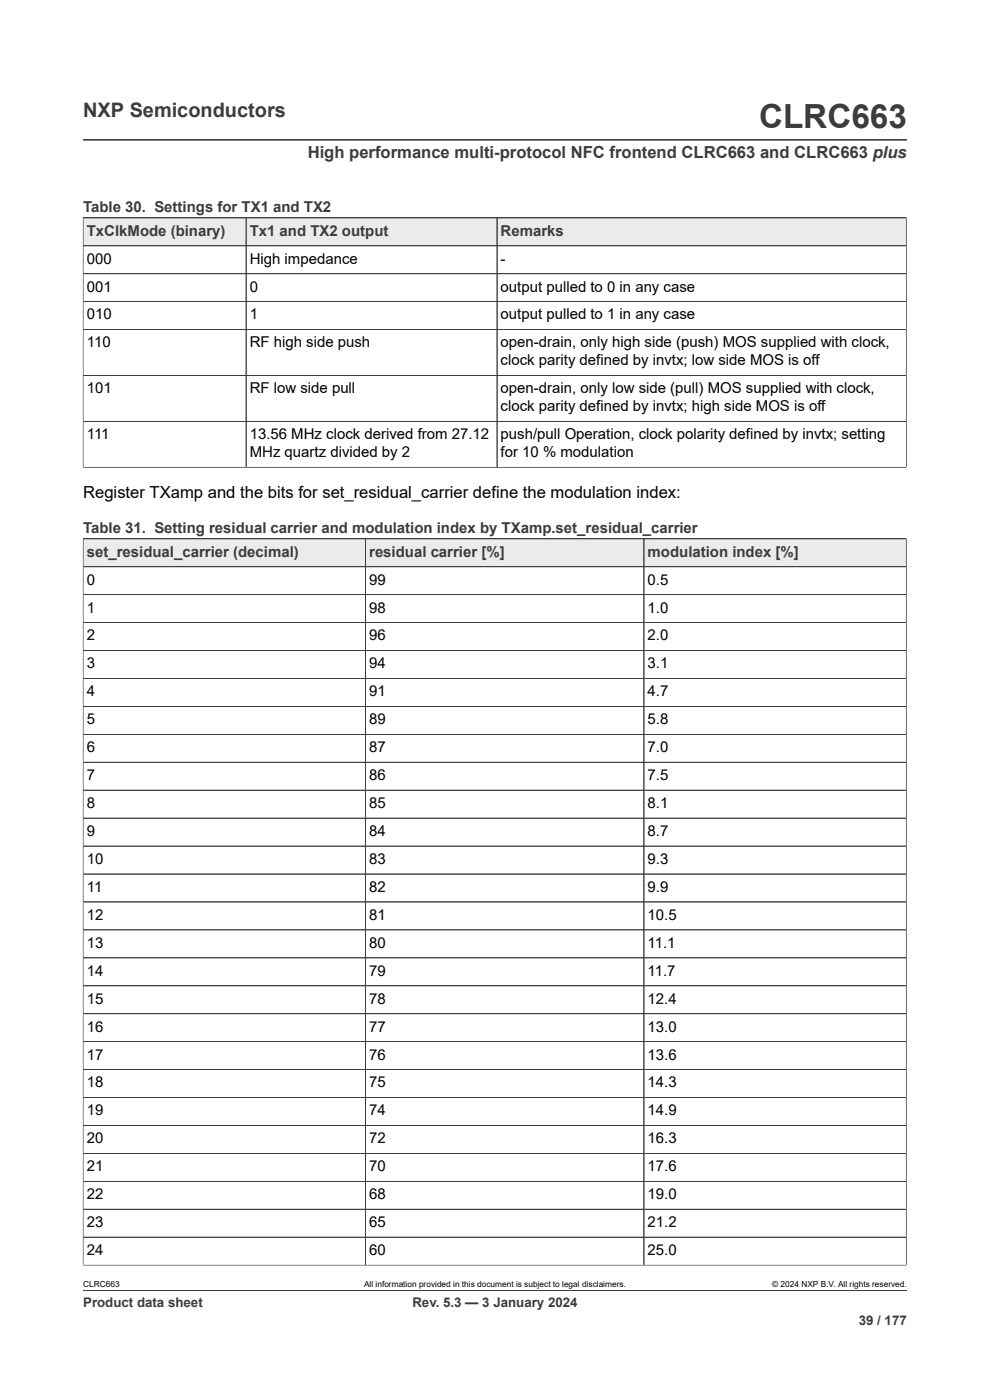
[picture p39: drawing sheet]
<svg xmlns="http://www.w3.org/2000/svg" width="210mm" height="297mm" viewBox="0 0 210 297" stroke-linecap="round" stroke-linejoin="round" font-family="sans-serif">
<defs><g id="words">
<text font-size="7.1" fill="#3c3c3c" x="161" y="27.2">CLRC663</text>
<text font-size="4.2" fill="#3c3c3c" x="17.6" y="24.8">NXP Semiconductors</text>
<text font-size="3.5" fill="#3c3c3c" x="65.3" y="33.5">High performance multi-protocol NFC frontend CLRC663 and CLRC663 plus</text>
<text font-size="3.5" x="17.6" y="105.7">Register TXamp and the bits for set_residual_carrier define the modulation index:</text>
<g font-size="3.2" fill="#3c3c3c">
<text x="17.6" y="45.1">Table 30. Settings for TX1 and TX2</text>
<text x="18.4" y="50">TxClkMode (binary)</text>
<text x="53" y="50">Tx1 and TX2 output</text>
<text x="106.2" y="50">Remarks</text>
<text x="17.6" y="113.1">Table 31. Setting residual carrier and modulation index by TXamp.set_residual_carrier</text>
<text x="18.4" y="118.1">set_residual_carrier (decimal)</text>
<text x="78.3" y="118.1">residual carrier [%]</text>
<text x="137.4" y="118.1">modulation index [%]</text>
</g>
<g font-size="3.2">
<text x="18.4" y="55.9">000</text>
<text x="53" y="55.9">High impedance</text>
<text x="106.2" y="55.9">-</text>
<text x="18.4" y="61.9">001</text>
<text x="53" y="61.9">0</text>
<text x="106.2" y="61.9">output pulled to 0 in any case</text>
<text x="18.4" y="67.8">010</text>
<text x="53" y="67.8">1</text>
<text x="106.2" y="67.8">output pulled to 1 in any case</text>
<text x="18.4" y="73.7">110</text>
<text x="53" y="73.7">RF high side push</text>
<text x="106.2" y="73.7">open-drain, only high side (push) MOS supplied with clock,</text>
<text x="106.2" y="77.5">clock parity defined by invtx; low side MOS is off</text>
<text x="18.4" y="83.4">101</text>
<text x="53" y="83.4">RF low side pull</text>
<text x="106.2" y="83.4">open-drain, only low side (pull) MOS supplied with clock,</text>
<text x="106.2" y="87.3">clock parity defined by invtx; high side MOS is off</text>
<text x="18.4" y="93.2">111</text>
<text x="53" y="93.2">13.56 MHz clock derived from 27.12</text>
<text x="106.2" y="93.2">push/pull Operation, clock polarity defined by invtx; setting</text>
<text x="53" y="97">MHz quartz divided by 2</text>
<text x="106.2" y="97">for 10 % modulation</text>
<text x="18.4" y="124">0</text>
<text x="78.3" y="124">99</text>
<text x="137.4" y="124">0.5</text>
<text x="18.4" y="129.9">1</text>
<text x="78.3" y="129.9">98</text>
<text x="137.4" y="129.9">1.0</text>
<text x="18.4" y="135.9">2</text>
<text x="78.3" y="135.9">96</text>
<text x="137.4" y="135.9">2.0</text>
<text x="18.4" y="141.8">3</text>
<text x="78.3" y="141.8">94</text>
<text x="137.4" y="141.8">3.1</text>
<text x="18.4" y="147.7">4</text>
<text x="78.3" y="147.7">91</text>
<text x="137.4" y="147.7">4.7</text>
<text x="18.4" y="153.6">5</text>
<text x="78.3" y="153.6">89</text>
<text x="137.4" y="153.6">5.8</text>
<text x="18.4" y="159.6">6</text>
<text x="78.3" y="159.6">87</text>
<text x="137.4" y="159.6">7.0</text>
<text x="18.4" y="165.5">7</text>
<text x="78.3" y="165.5">86</text>
<text x="137.4" y="165.5">7.5</text>
<text x="18.4" y="171.4">8</text>
<text x="78.3" y="171.4">85</text>
<text x="137.4" y="171.4">8.1</text>
<text x="18.4" y="177.4">9</text>
<text x="78.3" y="177.4">84</text>
<text x="137.4" y="177.4">8.7</text>
<text x="18.4" y="183.3">10</text>
<text x="78.3" y="183.3">83</text>
<text x="137.4" y="183.3">9.3</text>
<text x="18.4" y="189.2">11</text>
<text x="78.3" y="189.2">82</text>
<text x="137.4" y="189.2">9.9</text>
<text x="18.4" y="195.1">12</text>
<text x="78.3" y="195.1">81</text>
<text x="137.4" y="195.1">10.5</text>
<text x="18.4" y="201.1">13</text>
<text x="78.3" y="201.1">80</text>
<text x="137.4" y="201.1">11.1</text>
<text x="18.4" y="207">14</text>
<text x="78.3" y="207">79</text>
<text x="137.4" y="207">11.7</text>
<text x="18.4" y="212.9">15</text>
<text x="78.3" y="212.9">78</text>
<text x="137.4" y="212.9">12.4</text>
<text x="18.4" y="218.8">16</text>
<text x="78.3" y="218.8">77</text>
<text x="137.4" y="218.8">13.0</text>
<text x="18.4" y="224.8">17</text>
<text x="78.3" y="224.8">76</text>
<text x="137.4" y="224.8">13.6</text>
<text x="18.4" y="230.7">18</text>
<text x="78.3" y="230.7">75</text>
<text x="137.4" y="230.7">14.3</text>
<text x="18.4" y="236.6">19</text>
<text x="78.3" y="236.6">74</text>
<text x="137.4" y="236.6">14.9</text>
<text x="18.4" y="242.5">20</text>
<text x="78.3" y="242.5">72</text>
<text x="137.4" y="242.5">16.3</text>
<text x="18.4" y="248.5">21</text>
<text x="78.3" y="248.5">70</text>
<text x="137.4" y="248.5">17.6</text>
<text x="18.4" y="254.4">22</text>
<text x="78.3" y="254.4">68</text>
<text x="137.4" y="254.4">19.0</text>
<text x="18.4" y="260.3">23</text>
<text x="78.3" y="260.3">65</text>
<text x="137.4" y="260.3">21.2</text>
<text x="18.4" y="266.3">24</text>
<text x="78.3" y="266.3">60</text>
<text x="137.4" y="266.3">25.0</text>
</g>
<g font-size="2.8" fill="#3c3c3c">
<text x="17.6" y="277.3">Product data sheet</text>
<text x="87.5" y="277.3">Rev. 5.3 — 3 January 2024</text>
<text x="182.2" y="281">39 / 177</text>
</g>
<g font-size="1.8">
<text x="17.6" y="273.1">CLRC663</text>
<text x="77.2" y="273.1">All information provided in this document is subject to legal disclaimers.</text>
<text x="163.8" y="273.1">© 2024 NXP B.V. All rights reserved.</text>
</g>
</g></defs>
<path d="M17.6 29.7h174.8M17.6 46.2h174.6" fill="none" stroke="#3c3c3c" stroke-width=".21"/>
<path d="M17.7 46.3h34.4v5.8h-34.4z" fill="#ebebeb"/>
<path d="M17.6 46.2h34.6v5.9h-34.6z" fill="none" stroke="#3c3c3c" stroke-width=".21"/>
<path d="M52.3 46.3h53.1v5.8h-53.1z" fill="#ebebeb"/>
<path d="M52.2 46.2h53.2v5.9h-53.2z" fill="none" stroke="#3c3c3c" stroke-width=".21"/>
<path d="M105.5 46.3h86.7v5.8h-86.7z" fill="#ebebeb"/>
<path d="M17.6 46.2h174.6v53M17.6 52.1h174.6M17.6 58.1h174.6M17.6 46.3v52.9M52.2 46.3v52.8M105.4 46.2v52.9M17.6 64h174.6M17.6 69.9h174.6M17.6 79.7h174.6M17.6 99.1h174.7M17.6 89.4h174.6M17.6 114.3h174.6" fill="none" stroke="#3c3c3c" stroke-width=".21"/>
<path d="M17.7 114.4h59.8v5.8h-59.8z" fill="#ebebeb"/>
<path d="M17.6 114.3h59.9v5.9h-59.9z" fill="none" stroke="#3c3c3c" stroke-width=".21"/>
<path d="M77.6 114.4h58.9v5.8h-58.9z" fill="#ebebeb"/>
<path d="M77.5 114.3h59.1v5.9h-59.1z" fill="none" stroke="#3c3c3c" stroke-width=".21"/>
<path d="M136.7 114.4h55.5v5.8h-55.5z" fill="#ebebeb"/>
<g fill="none" stroke="#3c3c3c" stroke-width=".21">
<path d="M17.6 114.3h174.6v154.2M17.6 114.4v154.1M77.5 114.4v154M136.6 114.3v154.1M17.6 126.2h174.6M17.6 132.1h174.6M17.6 138h174.6M192.2 120.2h-174.6M17.6 143.9h174.6M17.6 149.9h174.6M17.6 155.8h174.6M17.6 161.7h174.6"/>
<path d="M17.6 167.6h174.6M17.6 173.6h174.6M17.6 179.5h174.6M17.6 185.4h174.6M17.6 191.3h174.6M17.6 197.3h174.6M17.6 203.2h174.6M17.6 209.1h174.6M17.6 215.1h174.6M17.6 221h174.6M17.6 226.9h174.6M17.6 232.8h174.6"/>
<path d="M17.6 238.8h174.6M17.6 244.7h174.6M17.6 250.6h174.6M17.6 256.5h174.6M17.6 268.4h174.7M17.6 262.5h174.6M17.6 273.8h174.8"/>
</g>
<use href="#words"/>
</svg>
